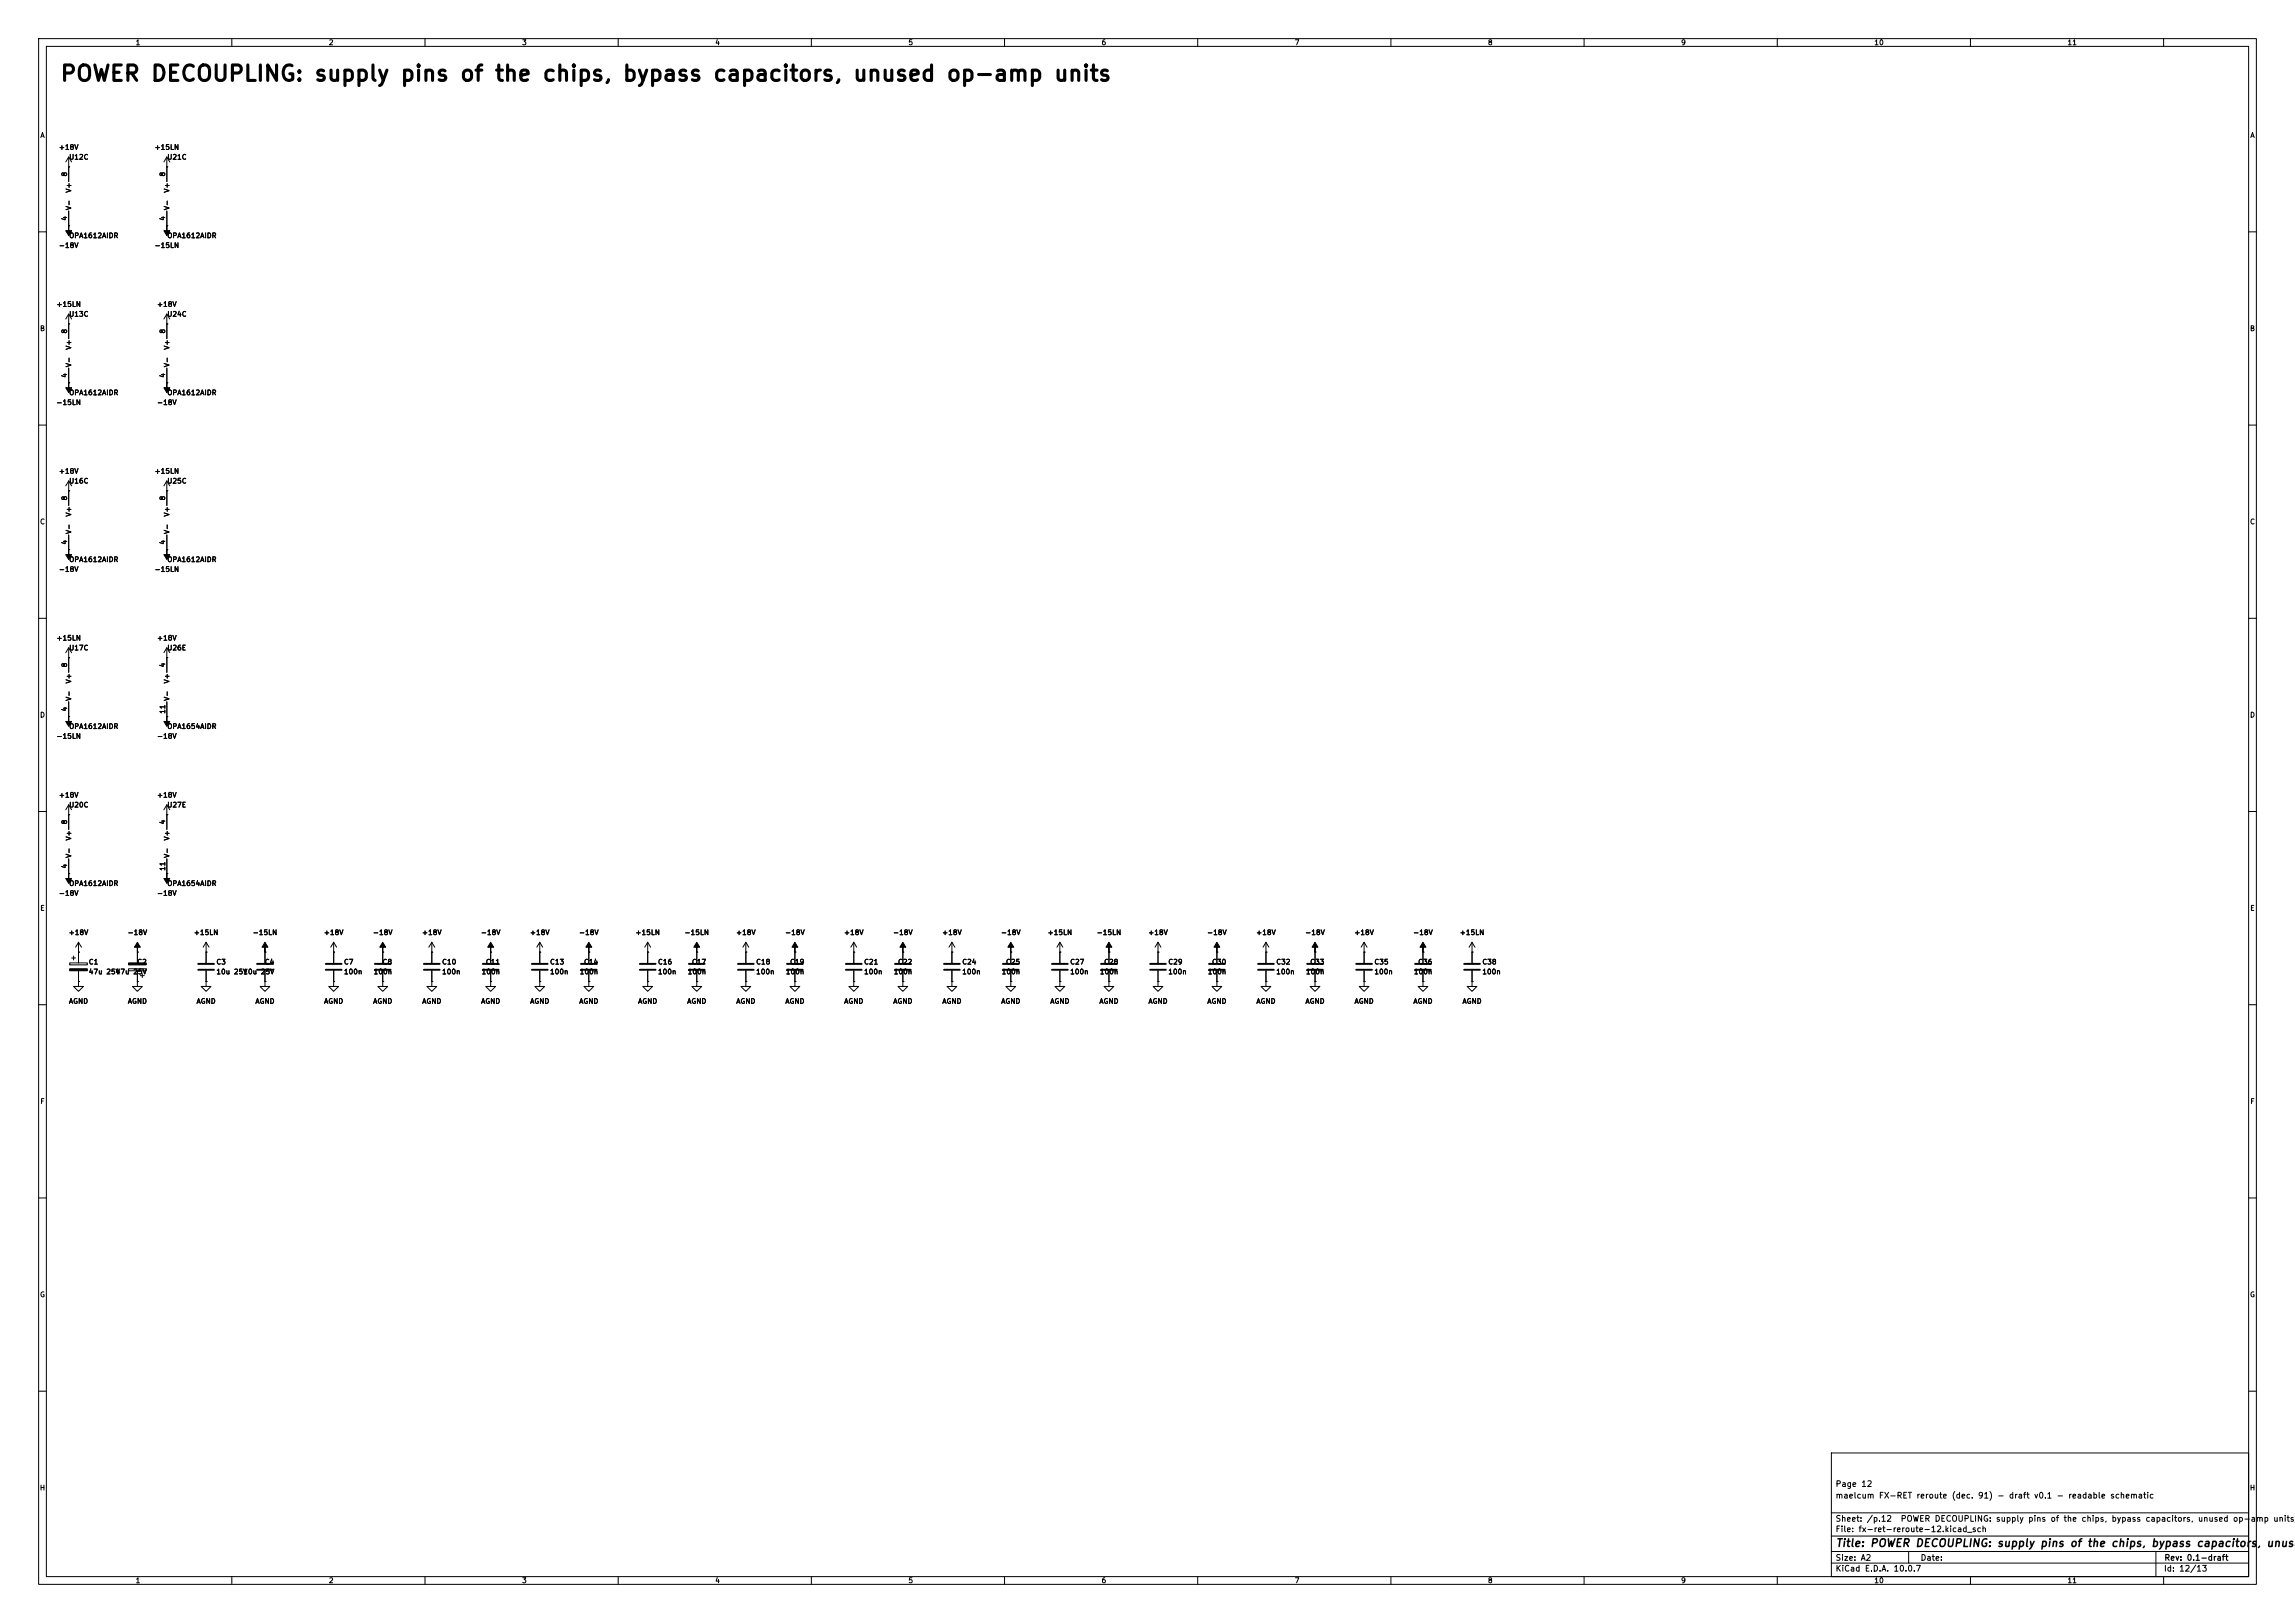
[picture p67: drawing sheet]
<svg xmlns="http://www.w3.org/2000/svg" width="594mm" height="420mm" viewBox="0 0 594 420" stroke-linecap="round" stroke-linejoin="round" font-family="sans-serif">
<defs><g id="words">
<text font-size="4" x="15.4" y="22">POWER DECOUPLING: supply pins of the chips, bypass capacitors, unused op-amp units</text>
<text font-size="2" x="475" y="400.8">Title: POWER DECOUPLING: supply pins of the chips, bypass capacitors, unuse</text>
<g font-size="1.5">
<text x="475" y="388.1">maelcum FX-RET reroute (dec. 91) - draft v0.1 - readable schematic</text>
<text x="475" y="385.1">Page 12</text>
<text x="475" y="394.1">Sheet: /p.12</text>
<text x="491.8" y="394.1">POWER DECOUPLING: supply pins of the chips, bypass capacitors, unused op-amp units/</text>
<text x="475" y="396.8">File: fx-ret-reroute-12.kicad_sch</text>
<text x="475" y="407">KiCad E.D.A. 10.0.7</text>
<text x="475" y="404.2">Size: A2</text>
<text x="497" y="404.2">Date:</text>
<text x="560" y="407">Id: 12/13</text>
<text x="560.1" y="404.2">Rev: 0.1-draft</text>
</g>
<g font-size="1.3">
<text x="35" y="12">1</text>
<text x="85" y="12">2</text>
<text x="135" y="12">3</text>
<text x="185" y="12">4</text>
<text x="235" y="12">5</text>
<text x="285" y="12">6</text>
<text x="335" y="12">7</text>
<text x="385" y="12">8</text>
<text x="435" y="12">9</text>
<text x="485" y="12">10</text>
<text x="535" y="12">11</text>
<text x="10.3" y="36">A</text>
<text x="582.3" y="36">A</text>
<text x="15.1" y="39.1">+18V</text>
<text x="17.8" y="41.6">U12C</text>
<text x="39.9" y="39.1">+15LN</text>
<text x="43.2" y="41.6">U21C</text>
<text x="17.6" y="45.8" transform="rotate(-90 17.6 45.8)">8</text>
<text x="43" y="45.8" transform="rotate(-90 43 45.8)">8</text>
<text x="18.7" y="50" transform="rotate(-90 18.7 50)">V+</text>
<text x="44.1" y="50" transform="rotate(-90 44.1 50)">V+</text>
<text x="17.6" y="57.2" transform="rotate(-90 17.6 57.2)">4</text>
<text x="18.7" y="54.5" transform="rotate(-90 18.7 54.5)">V-</text>
<text x="43" y="57.2" transform="rotate(-90 43 57.2)">4</text>
<text x="44.1" y="54.5" transform="rotate(-90 44.1 54.5)">V-</text>
<text x="15.1" y="64.5">-18V</text>
<text x="17.8" y="61.9">OPA1612AIDR</text>
<text x="39.9" y="64.5">-15LN</text>
<text x="43.2" y="61.9">OPA1612AIDR</text>
<text x="14.5" y="79.7">+15LN</text>
<text x="17.8" y="82.2">U13C</text>
<text x="40.5" y="79.7">+18V</text>
<text x="43.2" y="82.2">U24C</text>
<text x="10.2" y="86">B</text>
<text x="17.6" y="86.5" transform="rotate(-90 17.6 86.5)">8</text>
<text x="43" y="86.5" transform="rotate(-90 43 86.5)">8</text>
<text x="582.2" y="86">B</text>
<text x="18.7" y="95.1" transform="rotate(-90 18.7 95.1)">V-</text>
<text x="18.7" y="90.6" transform="rotate(-90 18.7 90.6)">V+</text>
<text x="44.1" y="95.1" transform="rotate(-90 44.1 95.1)">V-</text>
<text x="44.1" y="90.6" transform="rotate(-90 44.1 90.6)">V+</text>
<text x="17.6" y="97.9" transform="rotate(-90 17.6 97.9)">4</text>
<text x="43" y="97.9" transform="rotate(-90 43 97.9)">4</text>
<text x="14.5" y="105.1">-15LN</text>
<text x="17.8" y="102.6">OPA1612AIDR</text>
<text x="40.5" y="105.1">-18V</text>
<text x="43.2" y="102.6">OPA1612AIDR</text>
<text x="15.1" y="122.9">+18V</text>
<text x="17.8" y="125.4">U16C</text>
<text x="39.9" y="122.9">+15LN</text>
<text x="43.2" y="125.4">U25C</text>
<text x="17.6" y="129.6" transform="rotate(-90 17.6 129.6)">8</text>
<text x="43" y="129.6" transform="rotate(-90 43 129.6)">8</text>
<text x="10.2" y="136">C</text>
<text x="18.7" y="133.8" transform="rotate(-90 18.7 133.8)">V+</text>
<text x="44.1" y="133.8" transform="rotate(-90 44.1 133.8)">V+</text>
<text x="582.2" y="136">C</text>
<text x="17.6" y="141.1" transform="rotate(-90 17.6 141.1)">4</text>
<text x="18.7" y="138.3" transform="rotate(-90 18.7 138.3)">V-</text>
<text x="43" y="141.1" transform="rotate(-90 43 141.1)">4</text>
<text x="44.1" y="138.3" transform="rotate(-90 44.1 138.3)">V-</text>
<text x="15.1" y="148.3">-18V</text>
<text x="17.8" y="145.7">OPA1612AIDR</text>
<text x="39.9" y="148.3">-15LN</text>
<text x="43.2" y="145.7">OPA1612AIDR</text>
<text x="14.5" y="166.1">+15LN</text>
<text x="40.5" y="166.1">+18V</text>
<text x="17.6" y="172.8" transform="rotate(-90 17.6 172.8)">8</text>
<text x="17.8" y="168.6">U17C</text>
<text x="43" y="172.8" transform="rotate(-90 43 172.8)">4</text>
<text x="43.2" y="168.6">U26E</text>
<text x="18.7" y="177" transform="rotate(-90 18.7 177)">V+</text>
<text x="44.1" y="177" transform="rotate(-90 44.1 177)">V+</text>
<text x="10.2" y="186">D</text>
<text x="17.6" y="184.2" transform="rotate(-90 17.6 184.2)">4</text>
<text x="18.7" y="181.5" transform="rotate(-90 18.7 181.5)">V-</text>
<text x="43" y="184.9" transform="rotate(-90 43 184.9)">11</text>
<text x="44.1" y="181.5" transform="rotate(-90 44.1 181.5)">V-</text>
<text x="582.2" y="186">D</text>
<text x="14.5" y="191.5">-15LN</text>
<text x="17.8" y="188.9">OPA1612AIDR</text>
<text x="40.5" y="191.5">-18V</text>
<text x="43.2" y="188.9">OPA1654AIDR</text>
<text x="15.1" y="206.7">+18V</text>
<text x="17.8" y="209.2">U20C</text>
<text x="40.5" y="206.7">+18V</text>
<text x="43.2" y="209.2">U27E</text>
<text x="17.6" y="213.5" transform="rotate(-90 17.6 213.5)">8</text>
<text x="43" y="213.5" transform="rotate(-90 43 213.5)">4</text>
<text x="18.7" y="217.6" transform="rotate(-90 18.7 217.6)">V+</text>
<text x="44.1" y="217.6" transform="rotate(-90 44.1 217.6)">V+</text>
<text x="17.6" y="224.9" transform="rotate(-90 17.6 224.9)">4</text>
<text x="18.7" y="222.1" transform="rotate(-90 18.7 222.1)">V-</text>
<text x="43" y="225.5" transform="rotate(-90 43 225.5)">11</text>
<text x="44.1" y="222.1" transform="rotate(-90 44.1 222.1)">V-</text>
<text x="15.1" y="232.1">-18V</text>
<text x="17.8" y="229.6">OPA1612AIDR</text>
<text x="40.5" y="232.1">-18V</text>
<text x="43.2" y="229.6">OPA1654AIDR</text>
<text x="10.3" y="236">E</text>
<text x="582.3" y="236">E</text>
<text x="17.7" y="242.3">+18V</text>
<text x="32.9" y="242.3">-18V</text>
<text x="50" y="242.3">+15LN</text>
<text x="65.3" y="242.3">-15LN</text>
<text x="83.7" y="242.3">+18V</text>
<text x="96.4" y="242.3">-18V</text>
<text x="109.1" y="242.3">+18V</text>
<text x="124.3" y="242.3">-18V</text>
<text x="137" y="242.3">+18V</text>
<text x="149.7" y="242.3">-18V</text>
<text x="164.3" y="242.3">+15LN</text>
<text x="177" y="242.3">-15LN</text>
<text x="190.4" y="242.3">+18V</text>
<text x="203.1" y="242.3">-18V</text>
<text x="218.3" y="242.3">+18V</text>
<text x="231" y="242.3">-18V</text>
<text x="243.7" y="242.3">+18V</text>
<text x="259" y="242.3">-18V</text>
<text x="271" y="242.3">+15LN</text>
<text x="283.7" y="242.3">-15LN</text>
<text x="297.1" y="242.3">+18V</text>
<text x="312.3" y="242.3">-18V</text>
<text x="325" y="242.3">+18V</text>
<text x="337.7" y="242.3">-18V</text>
<text x="350.4" y="242.3">+18V</text>
<text x="365.6" y="242.3">-18V</text>
<text x="377.7" y="242.3">+15LN</text>
<text x="22.8" y="249.9">C1</text>
<text x="35.4" y="249.9">C2</text>
<text x="55.9" y="249.9">C3</text>
<text x="68.4" y="249.9">C4</text>
<text x="88.9" y="249.9">C7</text>
<text x="98.9" y="249.9">C8</text>
<text x="114.3" y="249.9">C10</text>
<text x="125.6" y="249.9">C11</text>
<text x="142.2" y="249.9">C13</text>
<text x="151" y="249.9">C14</text>
<text x="170.2" y="249.9">C16</text>
<text x="179" y="249.9">C17</text>
<text x="195.6" y="249.9">C18</text>
<text x="204.4" y="249.9">C19</text>
<text x="223.5" y="249.9">C21</text>
<text x="232.3" y="249.9">C22</text>
<text x="248.9" y="249.9">C24</text>
<text x="260.2" y="249.9">C25</text>
<text x="276.8" y="249.9">C27</text>
<text x="285.6" y="249.9">C28</text>
<text x="302.2" y="249.9">C29</text>
<text x="313.6" y="249.9">C30</text>
<text x="330.2" y="249.9">C32</text>
<text x="339" y="249.9">C33</text>
<text x="355.6" y="249.9">C35</text>
<text x="366.9" y="249.9">C36</text>
<text x="383.5" y="249.9">C38</text>
<text x="22.8" y="252.4">47u 25V</text>
<text x="29.8" y="252.4">47u 25V</text>
<text x="55.9" y="252.4">10u 25V</text>
<text x="62.8" y="252.4">10u 25V</text>
<text x="88.9" y="252.4">100n</text>
<text x="96.6" y="252.4">100n</text>
<text x="114.3" y="252.4">100n</text>
<text x="124.5" y="252.4">100n</text>
<text x="142.2" y="252.4">100n</text>
<text x="149.9" y="252.4">100n</text>
<text x="170.2" y="252.4">100n</text>
<text x="177.9" y="252.4">100n</text>
<text x="195.6" y="252.4">100n</text>
<text x="203.3" y="252.4">100n</text>
<text x="223.5" y="252.4">100n</text>
<text x="231.2" y="252.4">100n</text>
<text x="248.9" y="252.4">100n</text>
<text x="259.1" y="252.4">100n</text>
<text x="276.8" y="252.4">100n</text>
<text x="284.5" y="252.4">100n</text>
<text x="302.2" y="252.4">100n</text>
<text x="312.5" y="252.4">100n</text>
<text x="330.2" y="252.4">100n</text>
<text x="337.9" y="252.4">100n</text>
<text x="355.6" y="252.4">100n</text>
<text x="365.8" y="252.4">100n</text>
<text x="383.5" y="252.4">100n</text>
<text x="17.7" y="260">AGND</text>
<text x="33" y="260">AGND</text>
<text x="50.7" y="260">AGND</text>
<text x="66" y="260">AGND</text>
<text x="83.8" y="260">AGND</text>
<text x="96.5" y="260">AGND</text>
<text x="109.2" y="260">AGND</text>
<text x="124.4" y="260">AGND</text>
<text x="137.1" y="260">AGND</text>
<text x="149.8" y="260">AGND</text>
<text x="165" y="260">AGND</text>
<text x="177.7" y="260">AGND</text>
<text x="190.4" y="260">AGND</text>
<text x="203.1" y="260">AGND</text>
<text x="218.4" y="260">AGND</text>
<text x="231.1" y="260">AGND</text>
<text x="243.8" y="260">AGND</text>
<text x="259" y="260">AGND</text>
<text x="271.7" y="260">AGND</text>
<text x="284.4" y="260">AGND</text>
<text x="297.1" y="260">AGND</text>
<text x="312.4" y="260">AGND</text>
<text x="325.1" y="260">AGND</text>
<text x="337.8" y="260">AGND</text>
<text x="350.5" y="260">AGND</text>
<text x="365.7" y="260">AGND</text>
<text x="378.4" y="260">AGND</text>
<text x="10.3" y="286">F</text>
<text x="582.3" y="286">F</text>
<text x="10.2" y="336">G</text>
<text x="582.2" y="336">G</text>
<text x="10.2" y="386">H</text>
<text x="582.2" y="386">H</text>
<text x="35" y="410">1</text>
<text x="85" y="410">2</text>
<text x="135" y="410">3</text>
<text x="185" y="410">4</text>
<text x="235" y="410">5</text>
<text x="285" y="410">6</text>
<text x="335" y="410">7</text>
<text x="385" y="410">8</text>
<text x="435" y="410">9</text>
<text x="485" y="410">10</text>
<text x="535" y="410">11</text>
</g>
</g></defs>
<g fill="none" stroke="#000" stroke-width=".26">
<path d="M10 10h574v400h-574zM12 12h570v396h-570zM60 10v2M110 10v2M160 10v2M210 10v2M260 10v2M310 10v2M360 10v2M410 10v2M460 10v2M510 10v2"/>
<path d="M560 10v2M17.8 58.4h.1M17.8 43.2h.1M17.8 40.6v6.4M17.8 54.6v3.8M17.8 40.6l-.8 1.3M17.8 40.6l.7 1.3M43.2 58.4h.1M43.2 43.2h.1M43.2 40.6v6.4M43.2 54.6v3.8M43.2 40.6l-.8 1.3"/>
<path d="M43.2 40.6l.7 1.3M10 60h2M582 60h2M17.8 83.8h.1M17.8 99.1h.1M17.8 81.3v6.3M17.8 95.3v3.8M17.8 81.3l-.8 1.3M17.8 81.3l.7 1.3M43.2 83.8h.1M43.2 99.1h.1M43.2 81.3v6.3"/>
<path d="M43.2 95.3v3.8M43.2 81.3l-.8 1.3M43.2 81.3l.7 1.3M10 110h2M582 110h2M17.8 127h.1M17.8 124.5v6.3M17.8 138.4v3.8M17.8 124.5l-.8 1.2M17.8 124.5l.7 1.2M43.2 127h.1M43.2 124.5v6.3"/>
<path d="M43.2 138.4v3.8M43.2 124.5l-.8 1.2M43.2 124.5l.7 1.2M17.8 142.2h.1M43.2 142.2h.1M10 160h2M17.8 170.2h.1M17.8 167.6v6.4M17.8 167.6l-.8 1.3M17.8 167.6l.7 1.3M43.2 170.2h.1M43.2 167.6v6.4"/>
<path d="M43.2 167.6l-.8 1.3M43.2 167.6l.7 1.3M582 160h2M17.8 185.4h.1M17.8 181.6v3.8M43.2 185.4h.1M43.2 181.6v3.8M10 210h2M17.8 210.8h.1M17.8 208.3l-.8 1.3M17.8 208.3l.7 1.3M17.8 208.3v6.3"/>
<path d="M43.2 210.8h.1M43.2 208.3v6.3M43.2 208.3l-.8 1.3M43.2 208.3l.7 1.3M582 210h2M17.8 226.1h.1M17.8 222.3v3.8M43.2 226.1h.1M43.2 222.3v3.8M18 249.2h4.6v.5h-4.6zM18.5 247.9h1.1M19 247.4v1"/>
<path d="M20.3 246.4h.1M20.3 254v1.3h1.3l-1.3 1.2-1.3-1.2h1.3M20.3 254h.1M20.3 243.8l-.7 1.3M20.3 243.8l.8 1.3M20.3 243.8v5.4M20.3 251.2v2.8M33.3 250.7h4.5v.5h-4.5zM35.6 246.4h.1M35.6 254v1.3h1.2l-1.2 1.2-1.3-1.2h1.3M35.6 254h.1M35.6 246.4v2.8"/>
<path d="M35.6 251.2v2.8M36.3 252.5h1M36.8 252v1M53.3 246.4h.1M53.3 254v1.3h1.3l-1.3 1.2-1.2-1.2h1.2M53.3 254h.1M53.3 243.8l-.7 1.3M53.3 243.8l.8 1.3M53.3 243.8v5.4M53.3 251.2v2.8M68.6 246.4h.1M68.6 254v1.3h1.2l-1.2 1.2-1.3-1.2h1.3"/>
<path d="M68.6 254h.1M68.6 246.4v2.8M68.6 251.2v2.8M86.4 246.4h.1M86.4 254v1.3h1.2l-1.2 1.2-1.3-1.2h1.3M86.4 254h.1M86.4 243.8l-.8 1.3M86.4 243.8l.7 1.3M86.4 243.8v5.4M86.4 251.2v2.8M99.1 246.4h.1M99.1 254v1.3h1.2l-1.2 1.2-1.3-1.2h1.3"/>
<path d="M99.1 254h.1M99.1 246.4v2.8M99.1 251.2v2.8M111.8 246.4h.1M111.8 254v1.3h1.2l-1.2 1.2-1.3-1.2h1.3M111.8 254h.1M111.8 243.8v5.4M111.8 251.2v2.8M111.8 243.8l-.8 1.3M111.8 243.8l.7 1.3M127 254v1.3h1.3l-1.3 1.2-1.3-1.2h1.3M127 254h.1"/>
<path d="M127 246.4h.1M127 246.4v2.8M127 251.2v2.8M139.7 246.4h.1M139.7 254v1.3h1.3l-1.3 1.2-1.3-1.2h1.3M139.7 254h.1M139.7 243.8l-.8 1.3M139.7 243.8l.8 1.3M139.7 243.8v5.4M139.7 251.2v2.8M152.4 246.4h.1M152.4 254v1.3h1.3l-1.3 1.2-1.3-1.2h1.3"/>
<path d="M152.4 254h.1M152.4 246.4v2.8M152.4 251.2v2.8M167.6 246.4h.1M167.6 254v1.3h1.3l-1.3 1.2-1.2-1.2h1.2M167.6 254h.1M167.6 243.8l-.7 1.3M167.6 243.8l.8 1.3M167.6 243.8v5.4M167.6 251.2v2.8M180.3 254v1.3h1.3l-1.3 1.2-1.2-1.2h1.2M180.3 254h.1"/>
<path d="M180.3 246.4h.1M180.3 246.4v2.8M180.3 251.2v2.8M193 246.4h.1M193 254v1.3h1.3l-1.3 1.2-1.2-1.2h1.2M193 254h.1M193 243.8v5.4M193 251.2v2.8M193 243.8l-.7 1.3M193 243.8l.8 1.3M205.7 246.4h.1M205.7 254v1.3h1.3l-1.3 1.2-1.2-1.2h1.2"/>
<path d="M205.7 254h.1M205.7 246.4v2.8M205.7 251.2v2.8M221 246.4h.1M221 254v1.3h1.2l-1.2 1.2-1.3-1.2h1.3M221 254h.1M221 243.8v5.4M221 251.2v2.8M221 243.8l-.8 1.3M221 243.8l.7 1.3M233.7 246.4h.1M233.7 254v1.3h1.2l-1.2 1.2-1.3-1.2h1.3"/>
<path d="M233.7 254h.1M233.7 246.4v2.8M233.7 251.2v2.8M246.4 254v1.3h1.2l-1.2 1.2-1.3-1.2h1.3M246.4 254h.1M246.4 246.4h.1M246.4 243.8l-.8 1.3M246.4 243.8l.7 1.3M246.4 243.8v5.4M246.4 251.2v2.8M261.6 254v1.3h1.3l-1.3 1.2-1.3-1.2h1.3M261.6 254h.1"/>
<path d="M261.6 246.4h.1M261.6 246.4v2.8M261.6 251.2v2.8M274.3 246.4h.1M274.3 254v1.3h1.3l-1.3 1.2-1.3-1.2h1.3M274.3 254h.1M274.3 243.8l-.7 1.3M274.3 243.8l.8 1.3M274.3 243.8v5.4M274.3 251.2v2.8M287 246.4h.1M287 254v1.3h1.3l-1.3 1.2-1.3-1.2h1.3"/>
<path d="M287 254h.1M287 246.4v2.8M287 251.2v2.8M299.7 246.4h.1M299.7 254v1.3h1.3l-1.3 1.2-1.3-1.2h1.3M299.7 254h.1M299.7 243.8v5.4M299.7 251.2v2.8M299.7 243.8l-.7 1.3M299.7 243.8l.8 1.3M315 246.4h.1M315 254v1.3h1.2l-1.2 1.2-1.3-1.2h1.3"/>
<path d="M315 254h.1M315 246.4v2.8M315 251.2v2.8M327.7 254v1.3h1.2l-1.2 1.2-1.3-1.2h1.3M327.7 254h.1M327.7 246.4h.1M327.7 243.8v5.4M327.7 251.2v2.8M327.7 243.8l-.8 1.3M327.7 243.8l.7 1.3M340.4 254v1.3h1.2l-1.2 1.2-1.3-1.2h1.3M340.4 254h.1"/>
<path d="M340.4 246.4h.1M340.4 246.4v2.8M340.4 251.2v2.8M353.1 246.4h.1M353.1 254v1.3h1.2l-1.2 1.2-1.3-1.2h1.3M353.1 254h.1M353.1 243.8l-.8 1.3M353.1 243.8l.7 1.3M353.1 243.8v5.4M353.1 251.2v2.8M368.3 246.4h.1M368.3 254v1.3h1.3l-1.3 1.2-1.3-1.2h1.3"/>
<path d="M368.3 254h.1M368.3 246.4v2.8M368.3 251.2v2.8M381 246.4h.1M381 254v1.3h1.3l-1.3 1.2-1.3-1.2h1.3M381 254h.1M381 243.8v5.4M381 251.2v2.8M381 243.8l-.8 1.3M381 243.8l.8 1.3M10 260h2M582 260h2"/>
<path d="M10 310h2M582 310h2M10 360h2M474 376h108v32h-108zM582 360h2M474 397.5h108M474 391.5h108M60 408v2M110 408v2M160 408v2M210 408v2M260 408v2"/>
<path d="M310 408v2M360 408v2M410 408v2M460 408v2M474 404.5h108M474 401.5h108M494 401.5v3M510 408v2M558 401.5v6.5M560 408v2"/>
</g>
<g fill="none" stroke="#000" stroke-width=".51">
<path d="M51.3 251h4.1M51.3 249.4h4.1M66.5 251h4.1M66.5 249.4h4.1M84.3 251h4.1M84.3 249.4h4.1M97 251h4.1M97 249.4h4.1M109.7 251h4.1M109.7 249.4h4.1M125 251h4M125 249.4h4"/>
<path d="M137.7 251h4M137.7 249.4h4M150.4 251h4M150.4 249.4h4M165.6 251h4.1M165.6 249.4h4.1M178.3 251h4.1M178.3 249.4h4.1M191 251h4.1M191 249.4h4.1M203.7 251h4.1M203.7 249.4h4.1"/>
<path d="M218.9 251h4.1M218.9 249.4h4.1M231.6 251h4.1M231.6 249.4h4.1M244.3 251h4.1M244.3 249.4h4.1M259.6 251h4.1M259.6 249.4h4.1M272.3 251h4.1M272.3 249.4h4.1M285 251h4.1M285 249.4h4.1"/>
<path d="M297.7 251h4.1M297.7 249.4h4.1M312.9 251h4.1M312.9 249.4h4.1M325.6 251h4.1M325.6 249.4h4.1M338.3 251h4.1M338.3 249.4h4.1M351 251h4.1M351 249.4h4.1M366.3 251h4M366.3 249.4h4"/>
<path d="M379 251h4M379 249.4h4"/>
</g>
<g fill="#000" stroke="#000" stroke-width=".26">
<path d="M17.8 58.4v1.3h.7l-.7 1.3-.8-1.3h.8zM43.2 58.4v1.3h.7l-.7 1.3-.8-1.3h.8zM17.8 99.1v1.2h.7l-.7 1.3-.8-1.3h.8zM43.2 99.1v1.2h.7l-.7 1.3-.8-1.3h.8zM17.8 142.2v1.3h.7l-.7 1.3-.8-1.3h.8zM43.2 142.2v1.3h.7l-.7 1.3-.8-1.3h.8zM17.8 185.4v1.3h.7l-.7 1.3-.8-1.3h.8zM43.2 185.4v1.3h.7l-.7 1.3-.8-1.3h.8zM17.8 226.1v1.2h.7l-.7 1.3-.8-1.3h.8zM43.2 226.1v1.2h.7l-.7 1.3-.8-1.3h.8zM18 250.7h4.6v.5h-4.6zM33.3 249.2h4.5v.5h-4.5z"/>
<path d="M35.6 243.8l.7 1.3h-.7v1.3v-1.3h-.8zM68.6 243.8l.7 1.3h-.7v1.3v-1.3h-.8zM99.1 243.8l.7 1.3h-.7v1.3v-1.3h-.8zM127 243.8l.8 1.3h-.8v1.3v-1.3h-.8zM152.4 243.8l.8 1.3h-.8v1.3v-1.3h-.8zM180.3 243.8l.8 1.3h-.8v1.3v-1.3h-.7zM205.7 243.8l.8 1.3h-.8v1.3v-1.3h-.7zM233.7 243.8l.7 1.3h-.7v1.3v-1.3h-.8zM261.6 243.8l.8 1.3h-.8v1.3v-1.3h-.7zM287 243.8l.8 1.3h-.8v1.3v-1.3h-.7zM315 243.8l.7 1.3h-.7v1.3v-1.3h-.8zM340.4 243.8l.7 1.3h-.7v1.3v-1.3h-.8z"/>
<path d="M368.3 243.8l.8 1.3h-.8v1.3v-1.3h-.8z"/>
</g>
<use href="#words"/>
</svg>
